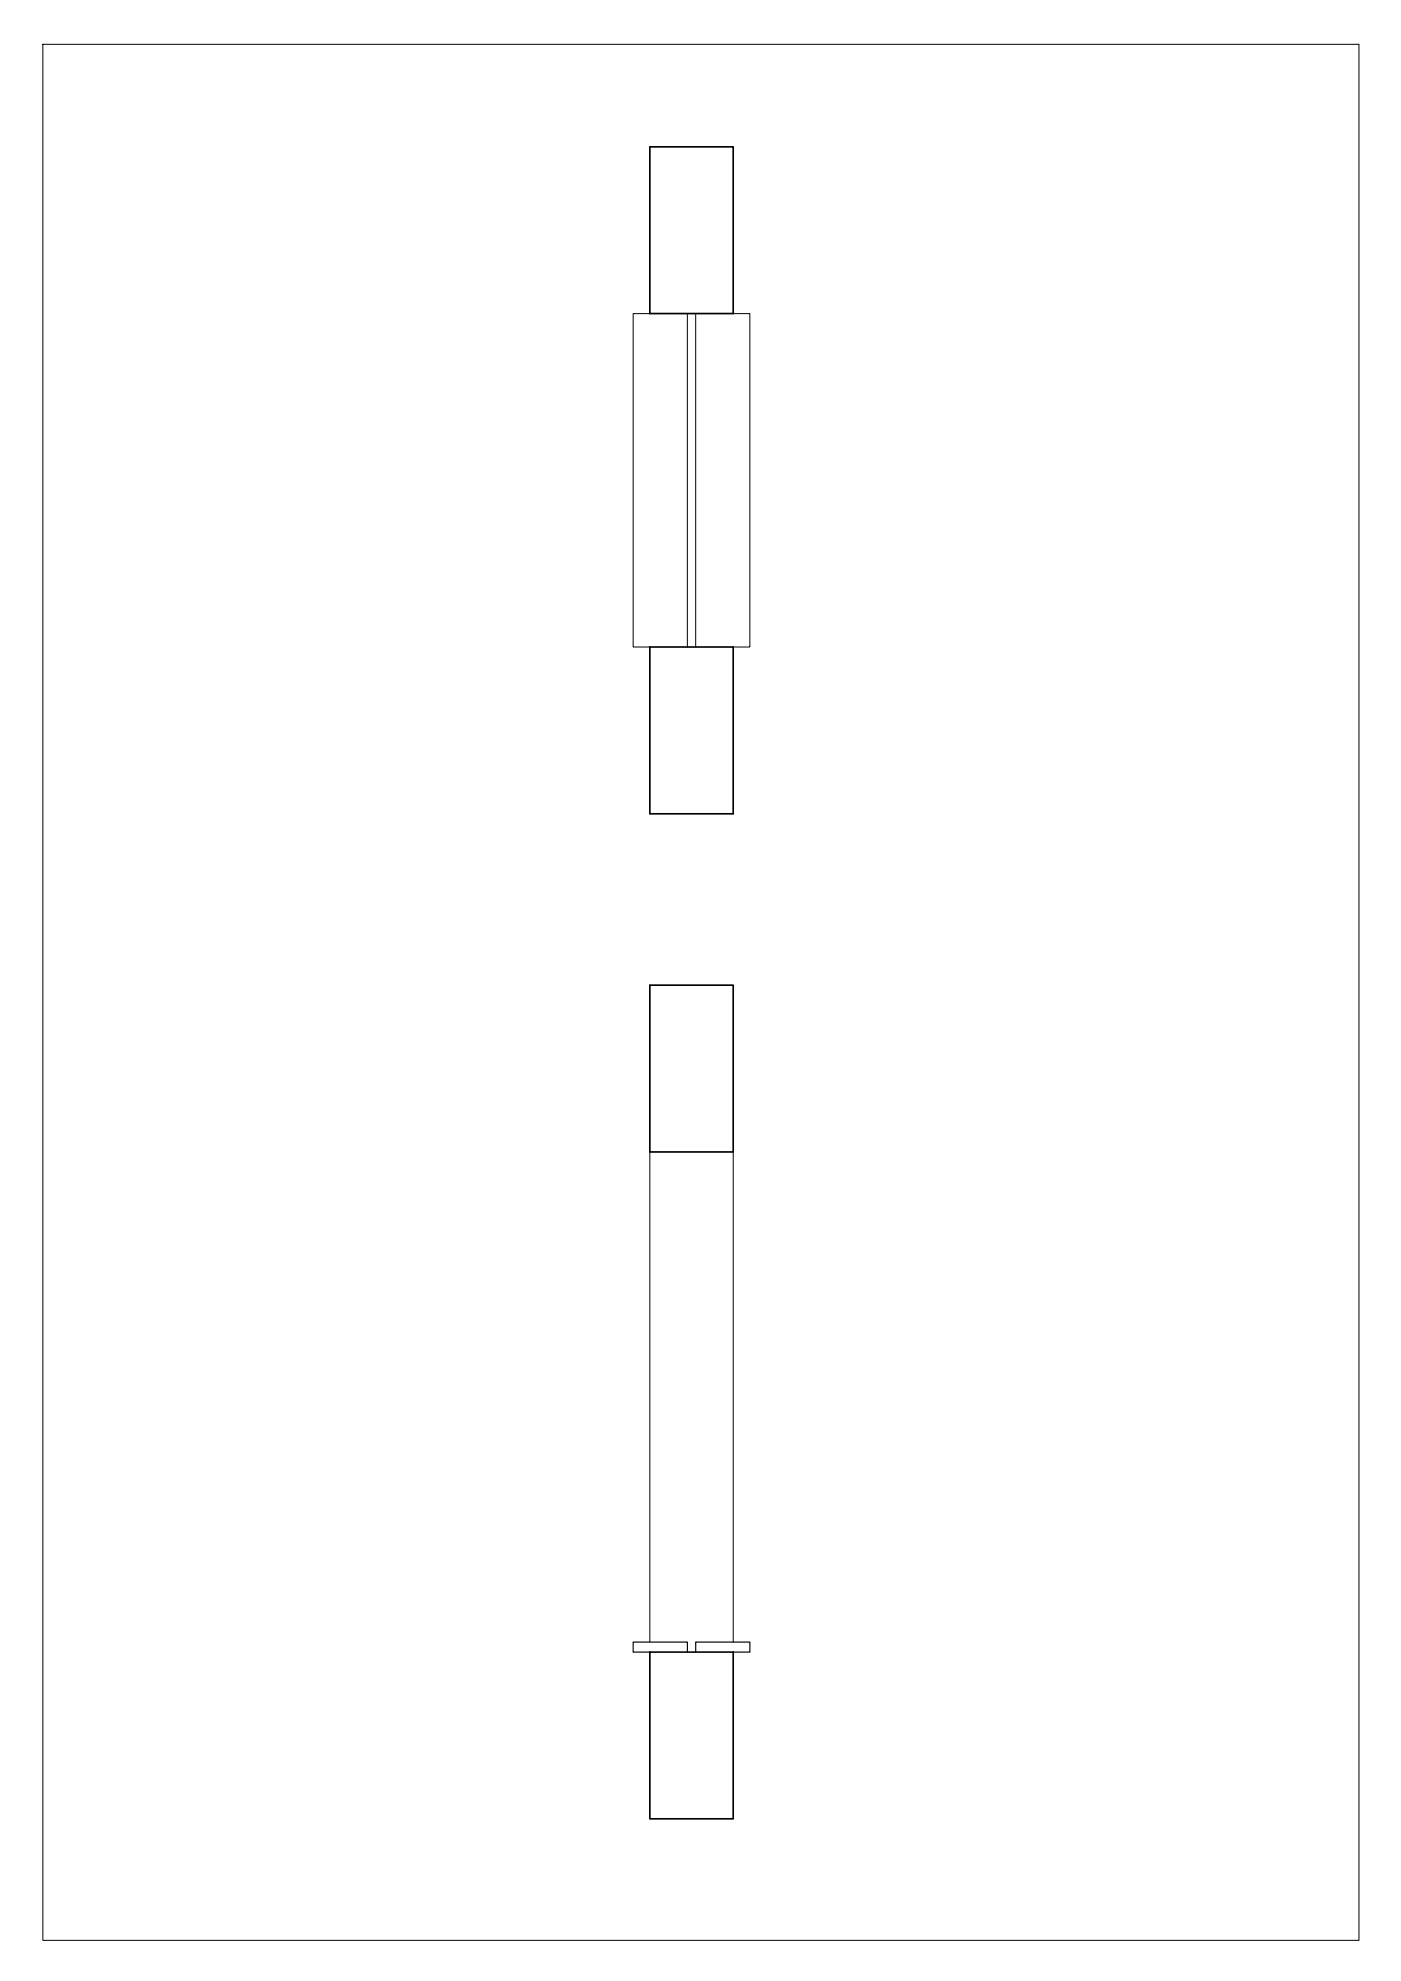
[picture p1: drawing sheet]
<svg xmlns="http://www.w3.org/2000/svg" width="420mm" height="594mm" viewBox="0 0 420 594" stroke-linecap="round" stroke-linejoin="round" font-family="sans-serif">
<!-- layer: muro -->
<path d="M194.9 44h25v50h-25zM194.9 194h25v50h-25zM194.9 295.4h25v50h-25zM194.9 495.4h25v50h-25z" fill="none" stroke="#000" stroke-width=".5"/>
<!-- layer: muro 1 -->
<path d="M194.9 345.4v147M219.9 345.4v147" fill="none" stroke="#000" stroke-width=".3"/>
<!-- layer: davanzale2 -->
<path d="M194.9 94h-5v100h5M206.1 94v100M208.6 94v100M219.9 94h5v100h-5" fill="none" stroke="#000" stroke-width=".3"/>
<!-- layer: davanzale -->
<path d="M194.9 495.4h-5v-3h16.2v3M208.6 495.4v-3h16.3v3h-5" fill="none" stroke="#000" stroke-width=".35"/>
<!-- layer: squadratura -->
<path d="M12.9 13.3h394.7v568.6h-394.7z" fill="none" stroke="#000" stroke-width=".3"/>
</svg>
